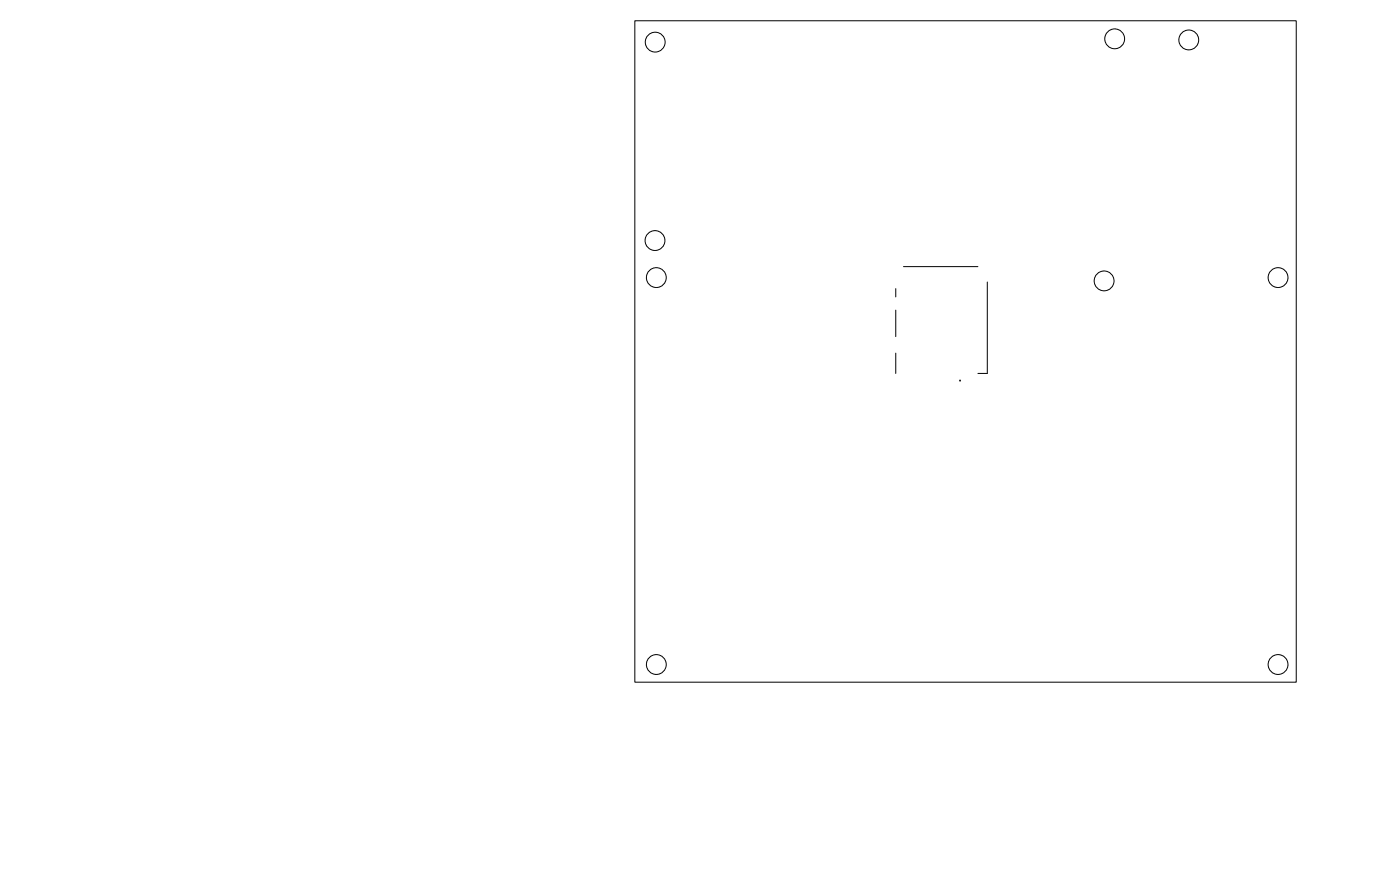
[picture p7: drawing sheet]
<svg xmlns="http://www.w3.org/2000/svg" width="212mm" height="133mm" viewBox="0 0 212 133" stroke-linecap="round" stroke-linejoin="round" font-family="sans-serif">
<g fill="none" stroke="#000" stroke-width=".15">
<path d="M96 3.1h100v100h-100zM135.4 43.6v1.3M135.4 46.9v4M135.4 53.4v3.1M136.6 40.3h11.2M149.3 42.6v13.9h-1.5"/>
<circle cx="99.1" cy="6.4" r="1.5"/>
<circle cx="168.5" cy="5.9" r="1.5"/>
<circle cx="179.7" cy="6" r="1.5"/>
<circle cx="99" cy="36.4" r="1.5"/>
<circle cx="99.2" cy="42" r="1.5"/>
<circle cx="166.9" cy="42.5" r="1.5"/>
<circle cx="193.2" cy="42" r="1.5"/>
<circle cx="99.2" cy="100.5" r="1.5"/>
<circle cx="193.2" cy="100.5" r="1.5"/>
</g>
<path d="M145.1 57.5l.1 .1z" fill="none" stroke="#000" stroke-width=".2"/>
</svg>
